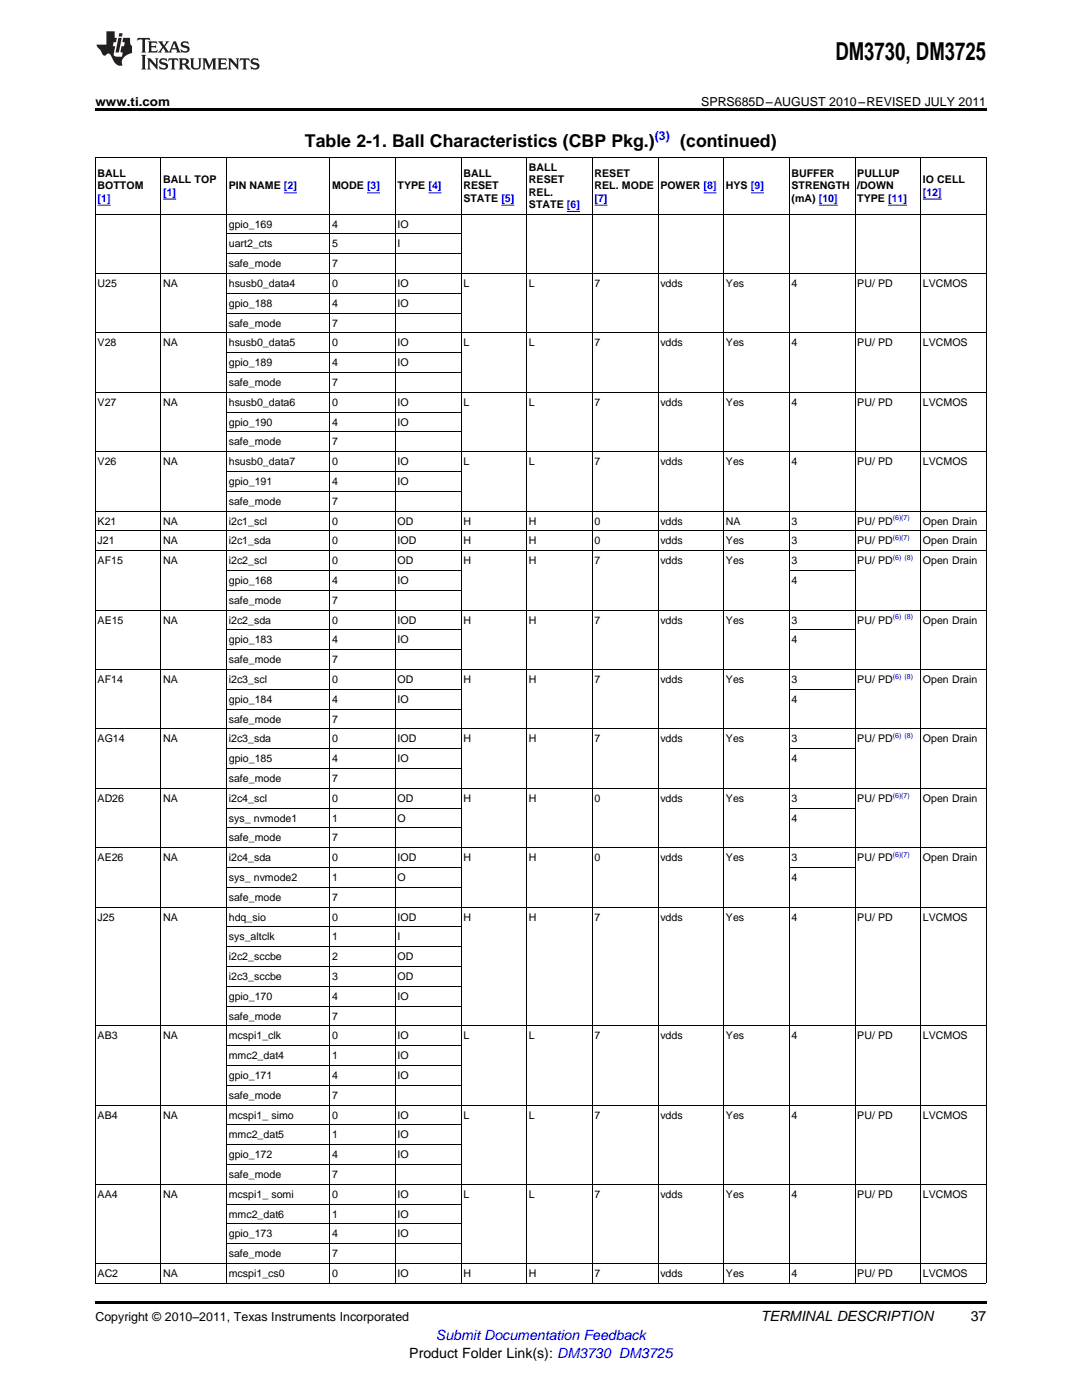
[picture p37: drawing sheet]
<svg xmlns="http://www.w3.org/2000/svg" width="216mm" height="279mm" viewBox="0 0 216 279" stroke-linecap="round" stroke-linejoin="round" font-family="sans-serif">
<defs><g id="words">
<text font-size="4.9" x="166.7" y="12">DM3730, DM3725</text>
<g font-size="3.5">
<text x="60.9" y="29.3">Table 2-1. Ball Characteristics (CBP Pkg.)</text>
<text x="135.7" y="29.3">(continued)</text>
</g>
<g font-size="2.8">
<text x="151.8" y="263.6">TERMINAL DESCRIPTION</text>
<text x="193.7" y="263.6">37</text>
<text x="81.7" y="270.9">Product Folder Link(s): DM3730 DM3725</text>
</g>
<text font-size="2.8" fill="#00f" x="87" y="267.4">Submit Documentation Feedback</text>
<g font-size="2.5">
<text x="19" y="21.1">www.ti.com</text>
<text x="139.9" y="21.1">SPRS685D–AUGUST 2010–REVISED JULY 2011</text>
<text x="19" y="263.6">Copyright © 2010–2011, Texas Instruments Incorporated</text>
</g>
<text font-size="2.5" fill="#00f" x="130.6" y="27.9">(3)</text>
<g font-size="2.1">
<text x="19.5" y="35.3">BALL</text>
<text x="92.5" y="35.3">BALL</text>
<text x="105.6" y="34.1">BALL</text>
<text x="118.6" y="35.3">RESET</text>
<text x="157.9" y="35.3">BUFFER</text>
<text x="171.1" y="35.3">PULLUP</text>
<text x="19.5" y="37.8">BOTTOM</text>
<text x="32.6" y="36.5">BALL TOP</text>
<text x="45.6" y="37.8">PIN NAME [2]</text>
<text x="66.3" y="37.8">MODE [3]</text>
<text x="79.3" y="37.8">TYPE [4]</text>
<text x="92.5" y="37.8">RESET</text>
<text x="92.5" y="40.3">STATE [5]</text>
<text x="105.6" y="36.5">RESET</text>
<text x="105.6" y="39">REL.</text>
<text x="105.6" y="41.5">STATE [6]</text>
<text x="118.6" y="37.8">REL. MODE</text>
<text x="131.8" y="37.8">POWER [8]</text>
<text x="144.9" y="37.8">HYS [9]</text>
<text x="157.9" y="37.8">STRENGTH</text>
<text x="157.9" y="40.3">(mA) [10]</text>
<text x="171.1" y="37.8">/DOWN</text>
<text x="171.1" y="40.3">TYPE [11]</text>
<text x="184.1" y="36.5">IO CELL</text>
<text x="45.6" y="45.4">gpio_169</text>
<text x="66.3" y="45.4">4</text>
<text x="79.3" y="45.4">IO</text>
<text x="45.6" y="49.4">uart2_cts</text>
<text x="45.6" y="53.3">safe_mode</text>
<text x="66.3" y="49.4">5</text>
<text x="66.3" y="53.3">7</text>
<text x="79.3" y="49.4">I</text>
<text x="19.5" y="57.3">U25</text>
<text x="32.6" y="57.3">NA</text>
<text x="45.6" y="57.3">hsusb0_data4</text>
<text x="66.3" y="57.3">0</text>
<text x="79.3" y="57.3">IO</text>
<text x="92.5" y="57.3">L</text>
<text x="105.6" y="57.3">L</text>
<text x="118.6" y="57.3">7</text>
<text x="131.8" y="57.3">vdds</text>
<text x="144.9" y="57.3">Yes</text>
<text x="157.9" y="57.3">4</text>
<text x="171.1" y="57.3">PU/ PD</text>
<text x="184.1" y="57.3">LVCMOS</text>
<text x="45.6" y="61.2">gpio_188</text>
<text x="45.6" y="65.2">safe_mode</text>
<text x="66.3" y="61.2">4</text>
<text x="66.3" y="65.2">7</text>
<text x="79.3" y="61.2">IO</text>
<text x="19.5" y="69.1">V28</text>
<text x="32.6" y="69.1">NA</text>
<text x="45.6" y="69.1">hsusb0_data5</text>
<text x="66.3" y="69.1">0</text>
<text x="79.3" y="69.1">IO</text>
<text x="92.5" y="69.1">L</text>
<text x="105.6" y="69.1">L</text>
<text x="118.6" y="69.1">7</text>
<text x="131.8" y="69.1">vdds</text>
<text x="144.9" y="69.1">Yes</text>
<text x="157.9" y="69.1">4</text>
<text x="171.1" y="69.1">PU/ PD</text>
<text x="184.1" y="69.1">LVCMOS</text>
<text x="45.6" y="73.1">gpio_189</text>
<text x="45.6" y="77">safe_mode</text>
<text x="66.3" y="73.1">4</text>
<text x="66.3" y="77">7</text>
<text x="79.3" y="73.1">IO</text>
<text x="19.5" y="81">V27</text>
<text x="32.6" y="81">NA</text>
<text x="45.6" y="81">hsusb0_data6</text>
<text x="66.3" y="81">0</text>
<text x="79.3" y="81">IO</text>
<text x="92.5" y="81">L</text>
<text x="105.6" y="81">L</text>
<text x="118.6" y="81">7</text>
<text x="131.8" y="81">vdds</text>
<text x="144.9" y="81">Yes</text>
<text x="157.9" y="81">4</text>
<text x="171.1" y="81">PU/ PD</text>
<text x="184.1" y="81">LVCMOS</text>
<text x="45.6" y="84.9">gpio_190</text>
<text x="45.6" y="88.9">safe_mode</text>
<text x="66.3" y="84.9">4</text>
<text x="66.3" y="88.9">7</text>
<text x="79.3" y="84.9">IO</text>
<text x="19.5" y="92.9">V26</text>
<text x="32.6" y="92.9">NA</text>
<text x="45.6" y="92.9">hsusb0_data7</text>
<text x="66.3" y="92.9">0</text>
<text x="79.3" y="92.9">IO</text>
<text x="92.5" y="92.9">L</text>
<text x="105.6" y="92.9">L</text>
<text x="118.6" y="92.9">7</text>
<text x="131.8" y="92.9">vdds</text>
<text x="144.9" y="92.9">Yes</text>
<text x="157.9" y="92.9">4</text>
<text x="171.1" y="92.9">PU/ PD</text>
<text x="184.1" y="92.9">LVCMOS</text>
<text x="45.6" y="96.8">gpio_191</text>
<text x="45.6" y="100.8">safe_mode</text>
<text x="66.3" y="96.8">4</text>
<text x="66.3" y="100.8">7</text>
<text x="79.3" y="96.8">IO</text>
<text x="19.5" y="104.7">K21</text>
<text x="32.6" y="104.7">NA</text>
<text x="45.6" y="104.7">i2c1_scl</text>
<text x="66.3" y="104.7">0</text>
<text x="79.3" y="104.7">OD</text>
<text x="92.5" y="104.7">H</text>
<text x="105.6" y="104.7">H</text>
<text x="118.6" y="104.7">0</text>
<text x="131.8" y="104.7">vdds</text>
<text x="144.9" y="104.7">NA</text>
<text x="157.9" y="104.7">3</text>
<text x="171.1" y="104.7">PU/ PD</text>
<text x="184.1" y="104.7">Open Drain</text>
<text x="19.5" y="108.7">J21</text>
<text x="19.5" y="112.6">AF15</text>
<text x="32.6" y="108.7">NA</text>
<text x="32.6" y="112.6">NA</text>
<text x="45.6" y="108.7">i2c1_sda</text>
<text x="45.6" y="112.6">i2c2_scl</text>
<text x="66.3" y="108.7">0</text>
<text x="66.3" y="112.6">0</text>
<text x="79.3" y="108.7">IOD</text>
<text x="79.3" y="112.6">OD</text>
<text x="92.5" y="108.7">H</text>
<text x="92.5" y="112.6">H</text>
<text x="105.6" y="108.7">H</text>
<text x="105.6" y="112.6">H</text>
<text x="118.6" y="108.7">0</text>
<text x="118.6" y="112.6">7</text>
<text x="131.8" y="108.7">vdds</text>
<text x="131.8" y="112.6">vdds</text>
<text x="144.9" y="108.7">Yes</text>
<text x="144.9" y="112.6">Yes</text>
<text x="157.9" y="108.7">3</text>
<text x="157.9" y="112.6">3</text>
<text x="171.1" y="108.7">PU/ PD</text>
<text x="171.1" y="112.6">PU/ PD</text>
<text x="184.1" y="108.7">Open Drain</text>
<text x="184.1" y="112.6">Open Drain</text>
<text x="45.6" y="116.6">gpio_168</text>
<text x="66.3" y="116.6">4</text>
<text x="79.3" y="116.6">IO</text>
<text x="157.9" y="116.6">4</text>
<text x="19.5" y="124.5">AE15</text>
<text x="32.6" y="124.5">NA</text>
<text x="45.6" y="120.5">safe_mode</text>
<text x="45.6" y="124.5">i2c2_sda</text>
<text x="66.3" y="120.5">7</text>
<text x="66.3" y="124.5">0</text>
<text x="79.3" y="124.5">IOD</text>
<text x="92.5" y="124.5">H</text>
<text x="105.6" y="124.5">H</text>
<text x="118.6" y="124.5">7</text>
<text x="131.8" y="124.5">vdds</text>
<text x="144.9" y="124.5">Yes</text>
<text x="157.9" y="124.5">3</text>
<text x="171.1" y="124.5">PU/ PD</text>
<text x="184.1" y="124.5">Open Drain</text>
<text x="45.6" y="128.4">gpio_183</text>
<text x="66.3" y="128.4">4</text>
<text x="79.3" y="128.4">IO</text>
<text x="157.9" y="128.4">4</text>
<text x="19.5" y="136.3">AF14</text>
<text x="32.6" y="136.3">NA</text>
<text x="45.6" y="132.4">safe_mode</text>
<text x="45.6" y="136.3">i2c3_scl</text>
<text x="66.3" y="132.4">7</text>
<text x="66.3" y="136.3">0</text>
<text x="79.3" y="136.3">OD</text>
<text x="92.5" y="136.3">H</text>
<text x="105.6" y="136.3">H</text>
<text x="118.6" y="136.3">7</text>
<text x="131.8" y="136.3">vdds</text>
<text x="144.9" y="136.3">Yes</text>
<text x="157.9" y="136.3">3</text>
<text x="171.1" y="136.3">PU/ PD</text>
<text x="184.1" y="136.3">Open Drain</text>
<text x="45.6" y="140.3">gpio_184</text>
<text x="66.3" y="140.3">4</text>
<text x="79.3" y="140.3">IO</text>
<text x="157.9" y="140.3">4</text>
<text x="19.5" y="148.2">AG14</text>
<text x="32.6" y="148.2">NA</text>
<text x="45.6" y="144.2">safe_mode</text>
<text x="45.6" y="148.2">i2c3_sda</text>
<text x="66.3" y="144.2">7</text>
<text x="66.3" y="148.2">0</text>
<text x="79.3" y="148.2">IOD</text>
<text x="92.5" y="148.2">H</text>
<text x="105.6" y="148.2">H</text>
<text x="118.6" y="148.2">7</text>
<text x="131.8" y="148.2">vdds</text>
<text x="144.9" y="148.2">Yes</text>
<text x="157.9" y="148.2">3</text>
<text x="171.1" y="148.2">PU/ PD</text>
<text x="184.1" y="148.2">Open Drain</text>
<text x="45.6" y="152.1">gpio_185</text>
<text x="66.3" y="152.1">4</text>
<text x="79.3" y="152.1">IO</text>
<text x="157.9" y="152.1">4</text>
<text x="19.5" y="160">AD26</text>
<text x="32.6" y="160">NA</text>
<text x="45.6" y="156.1">safe_mode</text>
<text x="45.6" y="160">i2c4_scl</text>
<text x="66.3" y="156.1">7</text>
<text x="66.3" y="160">0</text>
<text x="79.3" y="160">OD</text>
<text x="92.5" y="160">H</text>
<text x="105.6" y="160">H</text>
<text x="118.6" y="160">0</text>
<text x="131.8" y="160">vdds</text>
<text x="144.9" y="160">Yes</text>
<text x="157.9" y="160">3</text>
<text x="171.1" y="160">PU/ PD</text>
<text x="184.1" y="160">Open Drain</text>
<text x="45.6" y="164">sys_ nvmode1</text>
<text x="45.6" y="167.9">safe_mode</text>
<text x="66.3" y="164">1</text>
<text x="66.3" y="167.9">7</text>
<text x="79.3" y="164">O</text>
<text x="157.9" y="164">4</text>
<text x="19.5" y="171.9">AE26</text>
<text x="32.6" y="171.9">NA</text>
<text x="45.6" y="171.9">i2c4_sda</text>
<text x="66.3" y="171.9">0</text>
<text x="79.3" y="171.9">IOD</text>
<text x="92.5" y="171.9">H</text>
<text x="105.6" y="171.9">H</text>
<text x="118.6" y="171.9">0</text>
<text x="131.8" y="171.9">vdds</text>
<text x="144.9" y="171.9">Yes</text>
<text x="157.9" y="171.9">3</text>
<text x="171.1" y="171.9">PU/ PD</text>
<text x="184.1" y="171.9">Open Drain</text>
<text x="45.6" y="175.8">sys_ nvmode2</text>
<text x="45.6" y="179.8">safe_mode</text>
<text x="66.3" y="175.8">1</text>
<text x="66.3" y="179.8">7</text>
<text x="79.3" y="175.8">O</text>
<text x="157.9" y="175.8">4</text>
<text x="19.5" y="183.7">J25</text>
<text x="32.6" y="183.7">NA</text>
<text x="45.6" y="183.7">hdq_sio</text>
<text x="66.3" y="183.7">0</text>
<text x="79.3" y="183.7">IOD</text>
<text x="92.5" y="183.7">H</text>
<text x="105.6" y="183.7">H</text>
<text x="118.6" y="183.7">7</text>
<text x="131.8" y="183.7">vdds</text>
<text x="144.9" y="183.7">Yes</text>
<text x="157.9" y="183.7">4</text>
<text x="171.1" y="183.7">PU/ PD</text>
<text x="184.1" y="183.7">LVCMOS</text>
<text x="45.6" y="187.7">sys_altclk</text>
<text x="45.6" y="191.6">i2c2_sccbe</text>
<text x="66.3" y="187.7">1</text>
<text x="66.3" y="191.6">2</text>
<text x="79.3" y="187.7">I</text>
<text x="79.3" y="191.6">OD</text>
<text x="45.6" y="195.6">i2c3_sccbe</text>
<text x="66.3" y="195.6">3</text>
<text x="79.3" y="195.6">OD</text>
<text x="45.6" y="199.5">gpio_170</text>
<text x="45.6" y="203.5">safe_mode</text>
<text x="66.3" y="199.5">4</text>
<text x="66.3" y="203.5">7</text>
<text x="79.3" y="199.5">IO</text>
<text x="19.5" y="207.4">AB3</text>
<text x="32.6" y="207.4">NA</text>
<text x="45.6" y="207.4">mcspi1_clk</text>
<text x="66.3" y="207.4">0</text>
<text x="79.3" y="207.4">IO</text>
<text x="92.5" y="207.4">L</text>
<text x="105.6" y="207.4">L</text>
<text x="118.6" y="207.4">7</text>
<text x="131.8" y="207.4">vdds</text>
<text x="144.9" y="207.4">Yes</text>
<text x="157.9" y="207.4">4</text>
<text x="171.1" y="207.4">PU/ PD</text>
<text x="184.1" y="207.4">LVCMOS</text>
<text x="45.6" y="211.4">mmc2_dat4</text>
<text x="45.6" y="215.3">gpio_171</text>
<text x="66.3" y="211.4">1</text>
<text x="66.3" y="215.3">4</text>
<text x="79.3" y="211.4">IO</text>
<text x="79.3" y="215.3">IO</text>
<text x="45.6" y="219.3">safe_mode</text>
<text x="66.3" y="219.3">7</text>
<text x="19.5" y="223.2">AB4</text>
<text x="32.6" y="223.2">NA</text>
<text x="45.6" y="223.2">mcspi1_ simo</text>
<text x="45.6" y="227.2">mmc2_dat5</text>
<text x="66.3" y="223.2">0</text>
<text x="66.3" y="227.2">1</text>
<text x="79.3" y="223.2">IO</text>
<text x="79.3" y="227.2">IO</text>
<text x="92.5" y="223.2">L</text>
<text x="105.6" y="223.2">L</text>
<text x="118.6" y="223.2">7</text>
<text x="131.8" y="223.2">vdds</text>
<text x="144.9" y="223.2">Yes</text>
<text x="157.9" y="223.2">4</text>
<text x="171.1" y="223.2">PU/ PD</text>
<text x="184.1" y="223.2">LVCMOS</text>
<text x="45.6" y="231.1">gpio_172</text>
<text x="66.3" y="231.1">4</text>
<text x="79.3" y="231.1">IO</text>
<text x="19.5" y="239">AA4</text>
<text x="32.6" y="239">NA</text>
<text x="45.6" y="235.1">safe_mode</text>
<text x="45.6" y="239">mcspi1_ somi</text>
<text x="66.3" y="235.1">7</text>
<text x="66.3" y="239">0</text>
<text x="79.3" y="239">IO</text>
<text x="92.5" y="239">L</text>
<text x="105.6" y="239">L</text>
<text x="118.6" y="239">7</text>
<text x="131.8" y="239">vdds</text>
<text x="144.9" y="239">Yes</text>
<text x="157.9" y="239">4</text>
<text x="171.1" y="239">PU/ PD</text>
<text x="184.1" y="239">LVCMOS</text>
<text x="45.6" y="243">mmc2_dat6</text>
<text x="66.3" y="243">1</text>
<text x="79.3" y="243">IO</text>
<text x="45.6" y="246.9">gpio_173</text>
<text x="45.6" y="250.9">safe_mode</text>
<text x="66.3" y="246.9">4</text>
<text x="66.3" y="250.9">7</text>
<text x="79.3" y="246.9">IO</text>
<text x="19.5" y="254.8">AC2</text>
<text x="32.6" y="254.8">NA</text>
<text x="45.6" y="254.8">mcspi1_cs0</text>
<text x="66.3" y="254.8">0</text>
<text x="79.3" y="254.8">IO</text>
<text x="92.5" y="254.8">H</text>
<text x="105.6" y="254.8">H</text>
<text x="118.6" y="254.8">7</text>
<text x="131.8" y="254.8">vdds</text>
<text x="144.9" y="254.8">Yes</text>
<text x="157.9" y="254.8">4</text>
<text x="171.1" y="254.8">PU/ PD</text>
<text x="184.1" y="254.8">LVCMOS</text>
</g>
<g font-size="2.1" fill="#00f">
<text x="19.5" y="40.3">[1]</text>
<text x="32.6" y="39">[1]</text>
<text x="118.6" y="40.3">[7]</text>
<text x="184.1" y="39">[12]</text>
</g>
<g font-size="1.4" fill="#00f">
<text x="178.2" y="103.9">(6)(7)</text>
<text x="178.2" y="107.8">(6)(7)</text>
<text x="178.2" y="111.8">(6) (8)</text>
<text x="178.2" y="123.6">(6) (8)</text>
<text x="178.2" y="135.5">(6) (8)</text>
<text x="178.2" y="147.3">(6) (8)</text>
<text x="178.2" y="159.2">(6)(7)</text>
<text x="178.2" y="171">(6)(7)</text>
</g>
</g></defs>
<g fill="#231f20">
<path d="M27.5 7.6l-.1 .5 .4-.2h.6v.1v2.1l-.2 .4h1l-.3-.4v-2.1l.1-.1h.5l.5 .2-.2-.5zM29.5 8.3l.2 .3v1.5l-.2 .4h1.8l.2-.6a1.04 1.04 0 0 1-1.3 .2v-.7h.6l.3 .2v-.6l-.3 .2h-.6v-.6l.8-.1 .4 .3-.2-.5zM31.5 8.3l.9 1.1-.9 1.1h.8l-.2-.2 .5-.7 .4 .7-.2 .2h1.5l-.1-.2 .1-.4h.9l.1 .4-.2 .2h1l-.3-.3-.7-1.9h-.5l-.9 2-.8-1 .9-1h-.8l.1 .3-.3 .5-.4-.6 .2-.2zM34.7 8.6l.4 1h-.7zM36.3 8.4a.63 .63 0 0 0-.2 .7 .63 .63 0 0 0 .6 .4l.6 .2 .1 .2a.75 .75 0 0 1-.7 .4 .75 .75 0 0 1-.6-.5l.1 .7 .1-.1a1.11 1.11 0 0 0 1.5-.6 1.13 1.13 0 0 0-1.2-.8l-.1-.4a1.04 1.04 0 0 1 1.2 .2l-.2-.5-.1 .1-.5-.2zM28.2 10.9l.2 .4v2.2l-.2 .4h1l-.3-.4v-2.2l.3-.4zM29.3 11.6l.3 .4v1.5l-.3 .4h.8l-.2-.4v-1.3l1.5 1.7v-1.9l.2-.4h-.7l.2 .4v.9l-1.1-1.3zM32 11.8a.62 .62 0 0 0-.2 .7 .62 .62 0 0 0 .6 .4l.6 .1 .1 .3a.76 .76 0 0 1-.7 .3 .76 .76 0 0 1-.6-.4l.1 .7 .1-.1a1.11 1.11 0 0 0 1.5-.6 1.13 1.13 0 0 0-1.2-.8l-.1-.4a1.04 1.04 0 0 1 1.2 .2l-.2-.6-.1 .1-.5-.1zM33.7 11.6l-.2 .6a.61 .61 0 0 1 .8-.3v1.6l-.2 .4h.9l-.2-.4v-1.6a.63 .63 0 0 1 .8 .3l-.2-.6zM35.6 11.6l.3 .4v1.5l-.3 .4h1l-.2-.2v-.8l.5 .2a.76 .76 0 0 0 1.2 .7l-1-1a.58 .58 0 0 0 .6-.5 .58 .58 0 0 0-.5-.6zM36.4 11.9h.1a.45 .45 0 0 1 .5 .1 .45 .45 0 0 1 .1 .5l-.7 .2zM37.9 11.6l.2 .2a2.17 2.17 0 0 0 .3 1.9 .99 .99 0 0 0 1.6-.6v-1.1l.2-.4h-.7l.2 .2a1.92 1.92 0 0 1-.2 1.8 .6 .6 0 0 1-.9-.5v-1.1l.2-.4zM40.4 11.6l.2 .4v1.5l-.2 .4h.7l-.2-.4v-1.4l.8 1.8 .8-1.8v1.4l-.2 .4h.9l-.2-.4v-1.5l.2-.4h-.8l-.6 1.5-.6-1.5zM43.4 11.6l.2 .4v1.5l-.2 .4h1.8l.2-.6a1.04 1.04 0 0 1-1.3 .1v-.6h.5l.4 .2v-.6l-.4 .2h-.5v-.7h.8l.3 .3-.1-.6zM45.5 11.6l.2 .4v1.5l-.2 .4h.7l-.2-.4v-1.3l1.5 1.7v-1.9l.2-.4h-.7l.2 .4v.9l-1.1-1.3zM47.9 11.6l-.1 .6a.61 .61 0 0 1 .8-.3v1.6l-.3 .4h1l-.3-.4 .1-1.6a.63 .63 0 0 1 .7 .3l-.1-.6zM50.2 11.8a.62 .62 0 0 0-.2 .7 .62 .62 0 0 0 .6 .4l.6 .1 .2 .3a.76 .76 0 0 1-.8 .3 .76 .76 0 0 1-.6-.4l.1 .7 .2-.1a1.11 1.11 0 0 0 1.5-.6 1.13 1.13 0 0 0-1.3-.8l-.1-.4a1.04 1.04 0 0 1 1.2 .2l-.1-.6-.2 .1-.5-.1z"/>
<path d="M21.2 6.3v2.6h-1.9l.1 .4 .7 .9a.91 .91 0 0 0 1 .8 .56 .56 0 0 1 .5-.3 .56 .56 0 0 1 .5 .3l.4 .8a1.53 1.53 0 0 0 1.9 1.2 1.54 1.54 0 0 1 1-2.1l.9-.3v-1.4a1.52 1.52 0 0 1-.3-1.6h-1.4l-.2 .8h.5l-.2 .8h-.4l-.2 1v.2l.4 .1-.2 .8a1.93 1.93 0 0 1-1.6-.3l.3-1.8h-.5l.2-.8h.4l.2-.8h-.4v-1.3zM23.6 7.6l-.6 2.9h.7l.6-2.9zM23.8 6.6l-.1 .7h.6l.2-.7z"/>
</g>
<path d="M19 21.6h177.8v.6h-177.8zM19 259.7h177.8v.5h-177.8z" fill="#000"/>
<g fill="none" stroke="#000" stroke-width=".2">
<path d="M19.1 31.4h177.7v224.7h-177.8zM32.1 31.4v224.7M45.2 31.4v224.7M65.8 31.4v224.7M78.9 31.4v224.7M92 31.4v224.7M105.1 31.4v224.7M118.2 31.4v224.7M131.3 31.4v224.7M144.4 31.4v224.7M157.5 31.4v224.7M170.6 31.4v224.7"/>
<path d="M183.7 31.4v224.7M19 54.6h177.8M19 42.7h177.8M45.2 58.5h46.8M45.2 50.6h46.8M45.2 46.7h46.8M19 78.3h177.8M19 66.4h177.8M45.2 74.3h46.8M45.2 70.4h46.8M45.2 62.5h46.8M19 90.2h177.8"/>
<path d="M45.2 98.1h46.8M45.2 94.1h46.8M45.2 86.2h46.8M45.2 82.3h46.8M19 109.9h177.8M19 106h177.8M19 102h177.8M45.2 117.8h46.8M45.2 113.9h46.8M157.5 113.9h13.1M19 133.6h177.8M19 121.8h177.8"/>
<path d="M45.2 137.6h46.8M45.2 129.7h46.8M45.2 125.7h46.8M157.5 137.6h13.1M157.5 125.7h13.1M19 157.3h177.8M19 145.5h177.8M45.2 153.4h46.8M45.2 149.4h46.8M45.2 141.5h46.8M157.5 149.4h13.1M19 169.2h177.8"/>
<path d="M45.2 177.1h46.8M45.2 173.1h46.8M45.2 165.2h46.8M45.2 161.3h46.8M157.5 173.1h13.1M157.5 161.3h13.1M19 181h177.8M45.2 196.8h46.8M45.2 192.9h46.8M45.2 188.9h46.8M45.2 185h46.8M19 204.7h177.8"/>
<path d="M45.2 216.6h46.8M45.2 212.6h46.8M45.2 208.7h46.8M45.2 200.8h46.8M19 236.3h177.8M19 220.5h177.8M45.2 232.4h46.8M45.2 228.4h46.8M45.2 224.5h46.8M19 252.1h177.8M45.2 248.2h46.8M45.2 244.2h46.8"/>
<path d="M45.2 240.3h46.8"/>
</g>
<g fill="none" stroke="#00f" stroke-width=".2">
<path d="M32.6 39.7h2.5M56.7 38.5h2.5M73.2 38.5h2.6M85.5 38.5h2.6M140.4 38.5h2.6M149.8 38.5h2.6M184.1 39.7h3.8M19.5 41h2.6M100 41h2.6M113.1 42.2h2.6M118.6 41h2.6M163.4 41h3.8"/>
<path d="M177.2 41h3.8"/>
</g>
<use href="#words"/>
</svg>
